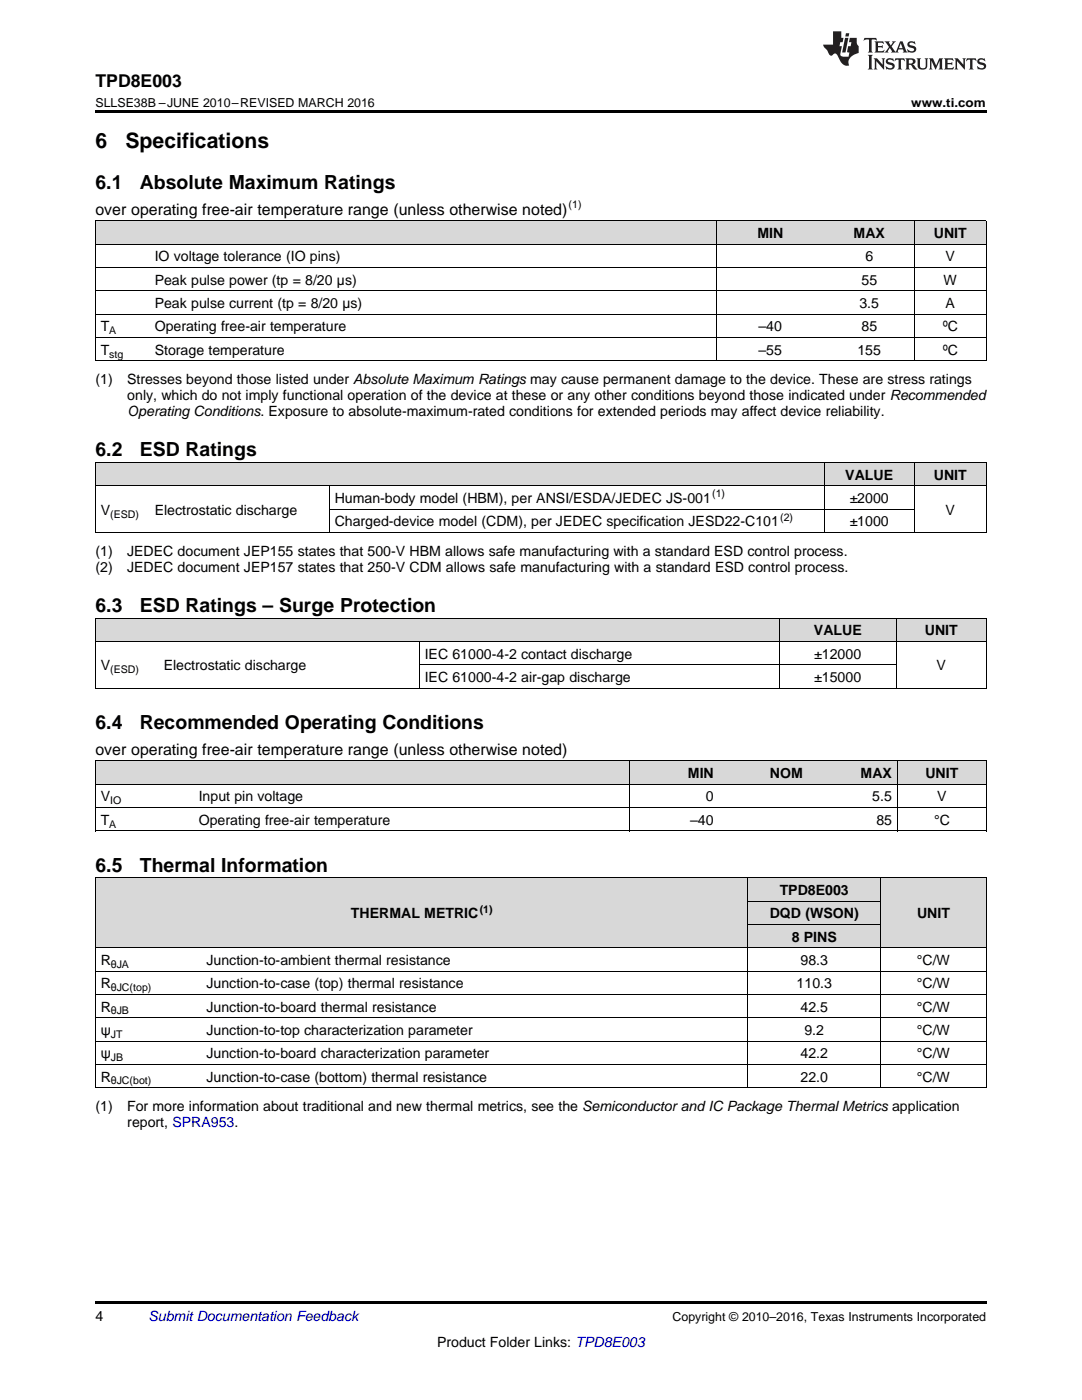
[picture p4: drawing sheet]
<svg xmlns="http://www.w3.org/2000/svg" width="216mm" height="279mm" viewBox="0 0 216 279" stroke-linecap="round" stroke-linejoin="round" font-family="sans-serif">
<defs><g id="words">
<g font-size="4.2">
<text x="19" y="29.6">6</text>
<text x="25" y="29.6">Specifications</text>
</g>
<g font-size="3.9">
<text x="19" y="37.7">6.1</text>
<text x="27.9" y="37.7">Absolute Maximum Ratings</text>
<text x="19" y="91.1">6.2</text>
<text x="27.9" y="91.1">ESD Ratings</text>
<text x="19" y="122.2">6.3</text>
<text x="27.9" y="122.2">ESD Ratings – Surge Protection</text>
<text x="19" y="145.5">6.4</text>
<text x="27.9" y="145.5">Recommended Operating Conditions</text>
<text x="19" y="174">6.5</text>
<text x="27.9" y="174">Thermal Information</text>
</g>
<text font-size="3.5" x="19" y="17.3">TPD8E003</text>
<g font-size="3.2">
<text x="19" y="42.9">over operating free-air temperature range (unless otherwise noted)</text>
<text x="19" y="150.6">over operating free-air temperature range (unless otherwise noted)</text>
</g>
<g font-size="2.8">
<text x="151.1" y="47.5">MIN</text>
<text x="170.3" y="47.5">MAX</text>
<text x="186.3" y="47.5">UNIT</text>
<text x="30.9" y="52.2">IO voltage tolerance (IO pins)</text>
<text x="172.7" y="52.2">6</text>
<text x="188.7" y="52.2">V</text>
<text x="30.9" y="56.8">Peak pulse power (tp = 8/20 µs)</text>
<text x="171.9" y="56.8">55</text>
<text x="188.3" y="56.8">W</text>
<text x="30.9" y="61.5">Peak pulse current (tp = 8/20 µs)</text>
<text x="171.5" y="61.5">3.5</text>
<text x="188.7" y="61.5">A</text>
<text x="20.1" y="66.1">T</text>
<text x="20.1" y="70.8">T</text>
<text x="30.9" y="66.1">Operating free-air temperature</text>
<text x="30.9" y="70.8">Storage temperature</text>
<text x="151.3" y="66.1">–40</text>
<text x="151.3" y="70.8">–55</text>
<text x="171.1" y="70.8">155</text>
<text x="171.9" y="66.1">85</text>
<text x="188.1" y="66.1">ºC</text>
<text x="188.1" y="70.8">ºC</text>
<text x="19" y="76.7">(1)</text>
<text x="25.4" y="76.7">Stresses beyond those listed under Absolute Maximum Ratings may cause permanent damage to the device. These are stress ratings</text>
<text x="25.4" y="79.8">only, which do not imply functional operation of the device at these or any other conditions beyond those indicated under Recommended</text>
<text x="25.4" y="83">Operating Conditions. Exposure to absolute-maximum-rated conditions for extended periods may affect device reliability.</text>
<text x="168.7" y="95.7">VALUE</text>
<text x="186.3" y="95.7">UNIT</text>
<text x="66.8" y="100.4">Human-body model (HBM), per ANSI/ESDA/JEDEC JS-001</text>
<text x="169.5" y="100.4">±2000</text>
<text x="20.1" y="102.7">V</text>
<text x="30.9" y="102.7">Electrostatic discharge</text>
<text x="66.8" y="105.1">Charged-device model (CDM), per JEDEC specification JESD22-C101</text>
<text x="169.5" y="105.1">±1000</text>
<text x="188.7" y="102.7">V</text>
<text x="19" y="110.9">(1)</text>
<text x="25.4" y="110.9">JEDEC document JEP155 states that 500-V HBM allows safe manufacturing with a standard ESD control process.</text>
<text x="19" y="114.1">(2)</text>
<text x="25.4" y="114.1">JEDEC document JEP157 states that 250-V CDM allows safe manufacturing with a standard ESD control process.</text>
<text x="84.7" y="131.5">IEC 61000-4-2 contact discharge</text>
<text x="162.4" y="126.8">VALUE</text>
<text x="162.5" y="131.5">±12000</text>
<text x="184.5" y="126.8">UNIT</text>
<text x="20.1" y="133.8">V</text>
<text x="32.7" y="133.8">Electrostatic discharge</text>
<text x="84.7" y="136.1">IEC 61000-4-2 air-gap discharge</text>
<text x="162.5" y="136.1">±15000</text>
<text x="186.9" y="133.8">V</text>
<text x="137.3" y="155.3">MIN</text>
<text x="153.6" y="155.3">NOM</text>
<text x="171.7" y="155.3">MAX</text>
<text x="184.6" y="155.3">UNIT</text>
<text x="20.1" y="159.9">V</text>
<text x="39.7" y="159.9">Input pin voltage</text>
<text x="140.9" y="159.9">0</text>
<text x="174.1" y="159.9">5.5</text>
<text x="187" y="159.9">V</text>
<text x="20.1" y="164.6">T</text>
<text x="39.7" y="164.6">Operating free-air temperature</text>
<text x="137.7" y="164.6">–40</text>
<text x="174.9" y="164.6">85</text>
<text x="186.4" y="164.6">°C</text>
<text x="155.6" y="178.6">TPD8E003</text>
<text x="70" y="183.3">THERMAL METRIC</text>
<text x="153.6" y="183.3">DQD (WSON)</text>
<text x="183" y="183.3">UNIT</text>
<text x="158" y="187.9">8 PINS</text>
<text x="20.1" y="192.6">R</text>
<text x="20.1" y="197.2">R</text>
<text x="41.2" y="192.6">Junction-to-ambient thermal resistance</text>
<text x="41.2" y="197.2">Junction-to-case (top) thermal resistance</text>
<text x="159" y="197.2">110.3</text>
<text x="159.7" y="192.6">98.3</text>
<text x="183" y="192.6">°C/W</text>
<text x="183" y="197.2">°C/W</text>
<text x="20.1" y="201.9">R</text>
<text x="41.2" y="201.9">Junction-to-board thermal resistance</text>
<text x="159.7" y="201.9">42.5</text>
<text x="183" y="201.9">°C/W</text>
<text x="20.1" y="206.6">ψ</text>
<text x="41.2" y="206.6">Junction-to-top characterization parameter</text>
<text x="160.5" y="206.6">9.2</text>
<text x="183" y="206.6">°C/W</text>
<text x="20.1" y="211.2">ψ</text>
<text x="20.1" y="215.9">R</text>
<text x="41.2" y="211.2">Junction-to-board characterization parameter</text>
<text x="41.2" y="215.9">Junction-to-case (bottom) thermal resistance</text>
<text x="159.7" y="211.2">42.2</text>
<text x="159.7" y="215.9">22.0</text>
<text x="183" y="211.2">°C/W</text>
<text x="183" y="215.9">°C/W</text>
<text x="19" y="221.7">(1)</text>
<text x="25.4" y="221.7">For more information about traditional and new thermal metrics, see the Semiconductor and IC Package Thermal Metrics application</text>
<text x="25.4" y="224.9">report, SPRA953.</text>
<text x="19" y="263.6">4</text>
<text x="87.2" y="268.9">Product Folder Links: TPD8E003</text>
</g>
<text font-size="2.8" fill="#0000c8" x="29.6" y="263.6">Submit Documentation Feedback</text>
<g font-size="2.5">
<text x="19" y="21.4">SLLSE38B –JUNE 2010–REVISED MARCH 2016</text>
<text x="181.8" y="21.4">www.ti.com</text>
<text x="134.2" y="263.6">Copyright © 2010–2016, Texas Instruments Incorporated</text>
</g>
<g font-size="2.1">
<text x="113.5" y="41.6">(1)</text>
<text x="21.8" y="66.7">A</text>
<text x="21.8" y="71.4">stg</text>
<text x="142.1" y="99.3">(1)</text>
<text x="22" y="103.3">(ESD)</text>
<text x="155.7" y="103.9">(2)</text>
<text x="22" y="134.4">(ESD)</text>
<text x="22" y="160.5">IO</text>
<text x="21.8" y="165.2">A</text>
<text x="95.7" y="182.1">(1)</text>
<text x="22.1" y="193.1">θJA</text>
<text x="22.1" y="197.8">θJC(top)</text>
<text x="22.1" y="202.5">θJB</text>
<text x="22.1" y="207.1">JT</text>
<text x="22.1" y="211.8">JB</text>
<text x="22.1" y="216.4">θJC(bot)</text>
</g>
</g></defs>
<g fill="#d8d8d8">
<path d="M19 175.2h21.1v14h-21.1z"/>
<path d="M40.1 175.2h109.2v14h-109.2z"/>
<path d="M175.7 175.2h21.1v14h-21.1z"/>
<path d="M149.3 184.5h26.4v4.7h-26.4z"/>
<path d="M149.3 179.9h26.4v4.6h-26.4z"/>
<path d="M149.3 175.2h26.4v4.7h-26.4z"/>
<path d="M19 151.9h19.6v4.7h-19.6z"/>
<path d="M38.6 151.9h87.1v4.7h-87.1z"/>
<path d="M125.7 151.9h17.8v4.7h-17.8z"/>
<path d="M143.5 151.9h17.8v4.7h-17.8z"/>
<path d="M161.3 151.9h17.8v4.7h-17.8z"/>
<path d="M179.1 151.9h17.7v4.7h-17.7z"/>
<path d="M19 123.4h12.6v4.7h-12.6z"/>
<path d="M31.6 123.4h52.1v4.7h-52.1z"/>
<path d="M83.7 123.4h71.8v4.7h-71.8z"/>
<path d="M155.5 123.4h23.4v4.7h-23.4z"/>
<path d="M178.9 123.4h17.9v4.7h-17.9z"/>
<path d="M19 92.4h10.8v4.6h-10.8z"/>
<path d="M29.8 92.4h35.9v4.6h-35.9z"/>
<path d="M65.7 92.4h98.8v4.6h-98.8z"/>
<path d="M164.5 92.4h18v4.6h-18z"/>
<path d="M182.5 92.4h14.3v4.6h-14.3z"/>
<path d="M19 44.1h10.8v4.7h-10.8z"/>
<path d="M29.8 44.1h57.5v4.7h-57.5z"/>
<path d="M87.3 44.1h55.6v4.7h-55.6z"/>
<path d="M142.9 44.1h21.6v4.7h-21.6z"/>
<path d="M164.5 44.1h18v4.7h-18z"/>
<path d="M182.5 44.1h14.3v4.7h-14.3z"/>
</g>
<g fill="#000">
<path d="M19 22h177.8v.5h-177.8zM19 106.3h.2zM65.6 106.3h.1zM164.4 106.3h.1zM182.4 106.3h.1zM196.7 106.3h.1zM19 137.4h.2zM83.6 137.4h.1zM155.4 137.4h.1zM178.8 137.4h.1zM196.7 137.4h.1zM19 165.8l.2 .1z"/>
<path d="M125.6 165.8l.1 .1zM179 165.8l.1 .1zM196.7 165.8l.1 .1zM19 217.1h.2zM149.2 217.1h.1zM175.6 217.1h.1zM196.7 217.1h.1zM19 259.7h177.8v.5h-177.8z"/>
</g>
<g fill="none" stroke="#000" stroke-width=".2">
<path d="M19 58h177.8M19 53.4h177.8M19 48.7h177.8M19 44.1h177.8M19.1 44.1v28M142.9 44.1v28M182.4 44.1v28M196.8 44.1v28M19 72h177.8M19 67.4h177.8M19 62.7h177.8M19 97h177.8"/>
<path d="M19 92.3h177.8M19.1 92.3v14M65.7 97v9.3M164.4 92.3v14M182.4 92.3v14M196.8 92.3v14M19 106.3h177.8M65.7 101.6h116.8M19 137.4h177.8M19 128h177.8M19 123.4h177.8M19.1 123.4v14"/>
<path d="M83.6 128.1v9.3M83.7 132.7h95.2M155.5 123.4v14M178.8 123.4v14M196.8 123.4v14M19 156.5h177.8M19 151.9h177.8M19.1 151.9v14M125.7 151.9v14M179 151.9v14M196.8 151.9v14M19 175.2h177.8"/>
<path d="M19 165.8h177.8M19 161.2h177.8M19.1 175.2v41.9M149.2 175.2v41.9M149.3 179.8h26.4M175.7 175.2v41.9M196.8 175.2v41.9M19 198.5h177.8M19 193.8h177.8M19 189.1h177.8M149.3 184.5h26.4M19 217.1h177.8"/>
<path d="M19 212.4h177.8M19 207.8h177.8M19 203.1h177.8"/>
</g>
<g fill="#231f20">
<path d="M172.5 7.6l-.1 .5 .4-.2h.6v.1v2.1l-.2 .4h.9l-.2-.4v-2.1l.1-.1h.5l.5 .2-.2-.5zM174.5 8.3l.2 .3v1.5l-.2 .4h1.8l.2-.6a1.04 1.04 0 0 1-1.3 .2v-.7h.6l.3 .2v-.6l-.3 .2h-.6v-.6l.8-.1 .4 .3-.2-.5zM176.5 8.3l.9 1.1-.9 1.1h.8l-.2-.2 .4-.7 .5 .7-.2 .2h1.5l-.2-.2 .2-.4h.9l.1 .4-.2 .2h1l-.3-.3-.7-1.9h-.5l-.9 2-.8-1 .9-1h-.8l.1 .3-.4 .5-.3-.6 .1-.2zM179.7 8.6l.4 1h-.7zM181.3 8.4a.63 .63 0 0 0-.2 .7 .63 .63 0 0 0 .6 .4l.6 .2 .1 .2a.75 .75 0 0 1-.7 .4 .75 .75 0 0 1-.6-.5l.1 .7 .1-.1a1.11 1.11 0 0 0 1.5-.6 1.13 1.13 0 0 0-1.2-.8l-.1-.4a1.04 1.04 0 0 1 1.2 .2l-.2-.5-.2 .1-.4-.2zM173.2 10.9l.2 .4v2.2l-.2 .4h1l-.3-.4v-2.2l.3-.4zM174.3 11.6l.3 .4v1.5l-.3 .4h.8l-.2-.4v-1.3l1.5 1.7v-1.9l.2-.4h-.7l.2 .4v.9l-1.1-1.3zM177 11.8a.62 .62 0 0 0-.2 .7 .62 .62 0 0 0 .6 .4l.6 .1 .1 .3a.76 .76 0 0 1-.7 .3 .76 .76 0 0 1-.7-.4l.2 .7 .1-.1a1.11 1.11 0 0 0 1.5-.6 1.13 1.13 0 0 0-1.2-.8l-.1-.4a1.04 1.04 0 0 1 1.2 .2l-.2-.6-.2 .1-.5-.1zM178.7 11.6l-.2 .6a.61 .61 0 0 1 .8-.3v1.6l-.2 .4h.9l-.2-.4v-1.6a.63 .63 0 0 1 .7 .3l-.1-.6zM180.6 11.6l.3 .4v1.5l-.3 .4h1l-.2-.2-.1-.8 .6 .2a.76 .76 0 0 0 1.2 .7l-1-1a.58 .58 0 0 0 .6-.5 .58 .58 0 0 0-.5-.6zM181.4 11.9h.1a.45 .45 0 0 1 .5 .1 .45 .45 0 0 1 .1 .5l-.8 .2zM182.9 11.6l.2 .2a2.17 2.17 0 0 0 .3 1.9 .99 .99 0 0 0 1.6-.6v-1.1l.2-.4h-.7l.2 .2a1.92 1.92 0 0 1-.2 1.8 .6 .6 0 0 1-.9-.5v-1.1l.2-.4zM185.4 11.6l.2 .4v1.5l-.2 .4h.7l-.2-.4v-1.4l.8 1.8 .8-1.8v1.4l-.2 .4h.9l-.2-.4v-1.5l.2-.4h-.8l-.6 1.5-.6-1.5zM188.4 11.6l.2 .4v1.5l-.2 .4h1.8l.1-.6a1.04 1.04 0 0 1-1.2 .1v-.6h.5l.4 .2v-.6l-.4 .2h-.5v-.7h.8l.3 .3-.1-.6zM190.5 11.6l.2 .4v1.5l-.2 .4h.7l-.2-.4v-1.3l1.5 1.7v-1.9l.2-.4h-.7l.2 .4v.9l-1.1-1.3zM192.9 11.6l-.1 .6a.61 .61 0 0 1 .7-.3l.1 1.6-.3 .4h1l-.3-.4 .1-1.6a.63 .63 0 0 1 .7 .3l-.1-.6zM195.2 11.8a.62 .62 0 0 0-.2 .7 .62 .62 0 0 0 .6 .4l.6 .1 .1 .3a.76 .76 0 0 1-.7 .3 .76 .76 0 0 1-.6-.4l.1 .7 .1-.1a1.11 1.11 0 0 0 1.6-.6 1.13 1.13 0 0 0-1.3-.8l-.1-.4a1.04 1.04 0 0 1 1.2 .2l-.1-.6-.2 .1-.5-.1z"/>
<path d="M166.2 6.3v2.6h-1.9v.4l.8 .9a.91 .91 0 0 0 1 .8 .56 .56 0 0 1 .5-.3 .56 .56 0 0 1 .5 .3l.4 .8a1.53 1.53 0 0 0 1.9 1.2 1.54 1.54 0 0 1 1-2.1l.9-.3v-1.4a1.52 1.52 0 0 1-.4-1.6h-1.3l-.2 .8h.5l-.2 .8h-.5l-.1 1v.2l.4 .1-.2 .8a1.93 1.93 0 0 1-1.6-.3l.3-1.8h-.5l.2-.8h.4l.2-.8h-.4v-1.3zM168.6 7.6l-.6 2.9h.7l.6-2.9zM168.8 6.6l-.1 .7h.6l.2-.7z"/>
</g>
<use href="#words"/>
</svg>
